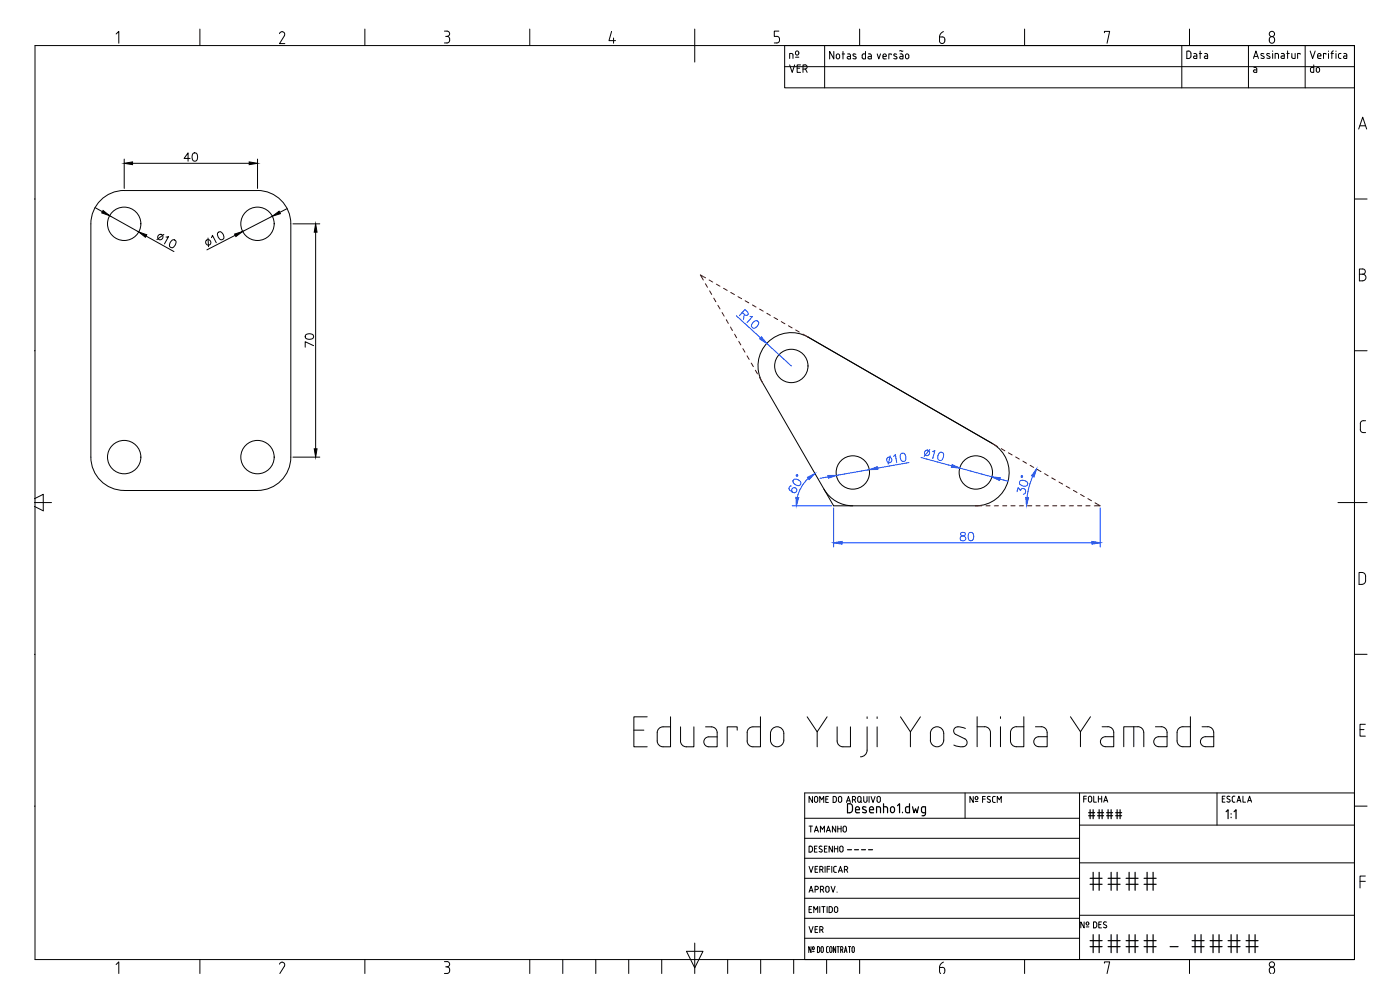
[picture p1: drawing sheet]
<svg xmlns="http://www.w3.org/2000/svg" width="420mm" height="297mm" viewBox="0 0 420 297" stroke-linecap="round" stroke-linejoin="round" font-family="sans-serif">
<defs><g id="words">
<g font-size="9.7">
<text x="326.3" y="268.5">####</text>
<text x="326.3" y="287.2">#### - ####</text>
</g>
<text font-size="7.1" fill="#003fff" x="241.7" y="149.2" transform="rotate(-90 241.7 149.2)">60°</text>
<text font-size="6.6" fill="#720000" x="309.7" y="149.6" transform="rotate(-90 309.7 149.6)">30°</text>
<text font-size="6.2" x="326" y="246.9">####</text>
<g font-size="5.7">
<text x="54.3" y="49.7">40</text>
<text x="95.2" y="105.5" transform="rotate(-90 95.2 105.5)">70</text>
</g>
<text font-size="5.7" fill="#003fff" x="287.2" y="163.3">80</text>
<text font-size="5.3" x="355.2" y="18.7">Data</text>
<g font-size="4.9">
<text x="324.2" y="242">FOLHA</text>
<text x="242" y="250.8">TAMANHO</text>
<text x="242" y="268.8">APROV.</text>
<text x="242" y="281.2">VER</text>
</g>
<text font-size="2.6" x="253.3" y="256.1">----</text>
</g></defs>
<!-- layer: Bloco da legenda -->
<g fill="none" stroke="#000" stroke-width=".3">
<path d="M10.5 13.7h396v274.2h-396zM34.8 10.2l.9-.8v3.6M60 8.7v5M84.7 9.5l.7 .4-.1 .8M84.7 9.5l-.5 .2-.3 .4M85.4 10.7l-1.5 2.4h1.6M109.5 8.7v5M133.4 9.3h.8a.83 .83 0 0 1 .7 1.1 .83 .83 0 0 1-1.1 .5M134.2 10.9a1.01 1.01 0 0 1 .8 1 1.01 1.01 0 0 1-.8 1h-.8M159 8.7v5M183.5 9.4l-.7 2.8h1.9M184.1 11.4v1.6"/>
<path d="M208.5 8.7v9.9M232.4 12.9h.8M233.1 10.9a1.02 1.02 0 0 1 .9 1 1.02 1.02 0 0 1-.9 1M233.8 9.3h-1.4v1.6h.8M235.5 13.7v12.7h171M237 17.5v-1.5l.9 .3 .1 1.2M237 19.5l.8 2.2 .7-2.2M238.7 17.2h1M238.8 15.5a.55 .55 0 0 1 .8 0 .55 .55 0 0 1 0 .8 .55 .55 0 0 1-.8 0zM240.2 19.5h-1v2.2h1M241.6 19.5a.62 .62 0 0 1 .6 .6 .62 .62 0 0 1-.6 .6h-.6M241.6 19.5h-.6v2.2"/>
<path d="M247.5 13.7v12.7M250.2 15.4v2.3l-1.2-2.3v2.3M252 16.7a.5 .5 0 0 0-.5-.5 .5 .5 0 0 0-.5 .5v.5a.5 .5 0 0 0 .5 .5 .5 .5 0 0 0 .5-.5M252 16.7v.5M252.7 16.2h.8M253 15.4v2.3M254.4 16.2h.6l.2 .4v1.1l-.8-.1-.2-.3 .2-.3 .8-.1M256.8 16.3l-.5-.1-.3 .2 .1 .3 .8 .5v.4l-.9-.1M258 8.7v5M259.2 16.2l-.4 .2-.1 .8 .5 .5M259.2 16.2h.5M259.7 15.4v2.3h-.5"/>
<path d="M260.6 16.2h.7l.2 .4v1.1l-.8-.1-.2-.3 .2-.3 .8-.1M263.3 16.2l.4 1.5 .6-1.5M265 16.9h1a.52 .52 0 0 0-.4-.7 .52 .52 0 0 0-.6 .5l.2 .9 .8 .1M267.5 16.4v-.2h-.8v1.5M269.1 16.3l-.6-.1-.3 .2 .2 .3 .8 .5-.1 .4-.9-.1M270.1 16.2h.7l.2 .4v1.1h-.6M270.4 16.9l-.4 .4 .4 .4M270.4 16.9h.6M271 15.3h-1M272 16.2a.5 .5 0 0 1 .7 .5v.5a.5 .5 0 0 1-.5 .5 .5 .5 0 0 1-.5-.5zM281.9 12.3a.79 .79 0 0 0 .8 .8 .79 .79 0 0 0 .8-.8M282 11.1l1.3 .2 .3 1"/>
<path d="M282 11.1v1.2M283.1 9.5l-.9 .8-.2 .8M307.5 8.7v5M331.5 9.8v-.4h1.5l-.8 3.6M354.7 13.7v12.7M357 8.7v5M374.7 13.7v12.7M376.2 17.5l.7-2.2 .8 2.2M376.4 16.9h1.1M379.3 16.2l-.6-.2-.3 .3 .2 .3 .8 .5-.1 .4-.9-.1M381 16.2l-.5-.2-.3 .2 .1 .4 .8 .5v.4l-.9-.1M381.2 11.2a.9 .9 0 0 1 1.3 .8 .9 .9 0 0 1-1.3 .7l-.3-.9z"/>
<path d="M381.9 15.3v.1M381.9 16v1.5M382.7 17.5v-1.5l.9 .2 .1 1.3M384.6 16l.6 .1 .2 .4v1h-.8l-.2-.3 .2-.4h.8M386.2 16h.7M386.4 15.3v2.2M387.7 16v1.3l1 .2v-1.5M390.2 16.3v-.3h-.8v1.5M391.7 13.7v12.7M393.2 15.3l.7 2.2 .8-2.2M394.3 19.5v2.2l-.8-.1-.2-.3M395.4 16.6l.2 .9h.8"/>
<path d="M395.4 16.5a.5 .5 0 0 1 .5-.5 .5 .5 0 0 1 .5 .5M396.4 16.6v.2h-1M397.9 16.3v-.3h-.7v1.5M398.7 15.3v.1M398.7 16v1.5M399.4 16h.8M400.2 15.3l-.5 .5v1.7M400.9 15.3v.1M400.9 16v1.5M402.4 16l-.5 .1-.2 .4v.8l.7 .2M403.3 16l.7 .1 .2 .4v1h-.8l-.2-.3 .2-.4h.8M235.5 20h171"/>
<path d="M239.2 20.5h.8M241.7 20.7l.5 1M376.3 20.2l.8 .2 .1 1.3-1-.2v-.4l.3-.1M376.5 21h.7M394.3 20.2l-1 .2v.9M395.1 20.5a.5 .5 0 0 1 .5-.3 .5 .5 0 0 1 .4 .5v.5a.49 .49 0 0 1-.5 .5 .49 .49 0 0 1-.5-.5zM407.8 38.7l1.2-3.5 1.2 3.5M408.1 37.7h1.7M10.3 59.7h.2M406.5 59.7h3.8M408 82.3h1M409 80.7a.79 .79 0 0 1 .8 .8 .79 .79 0 0 1-.8 .8"/>
<path d="M409 80.7h-1v3.6l1-.1a.98 .98 0 0 0 .9-.9 .98 .98 0 0 0-.9-1M10.3 105.2h.2M406.5 105.2h3.8M408.2 128.9a.9 .9 0 0 0 .9 .9h.7M408.3 127.1v1.8M409.1 126.2a.9 .9 0 0 0-.9 .9M409.2 126.2h.6M10.3 149.6l2.7-1.3v5l-2.7-1.4M10.3 150.8h5.2M401.5 150.8h8.8M407.9 171.8a1.52 1.52 0 0 1 1.9 .7v1.7l-.2 .7a1.69 1.69 0 0 1-1.7 .4zM10.3 196.3h.2"/>
<path d="M406.5 196.3h3.8M408.2 218.9h1.1M409.8 217.3h-1.6v3.6h1.6M243.8 239v1.8l-1-1.8v1.8M244.4 239.4a.5 .5 0 0 1 .5-.4 .5 .5 0 0 1 .5 .4M244.4 239.5v.8a.5 .5 0 0 0 .5 .4 .5 .5 0 0 0 .5-.4v-.8M247.8 239.8h.6M248.6 239h-.8v1.8h.8M251 239.5l-.3-.5h-.7v1.8l.7-.1 .3-.5M251 239.5v.7M251.6 239.5v.8a.5 .5 0 0 0 .5 .4 .5 .5 0 0 0 .5-.4v-.8M251.6 239.4a.5 .5 0 0 1 .5-.4 .5 .5 0 0 1 .5 .4"/>
<path d="M255.8 240l.5-.1a.49 .49 0 0 0 .5-.4 .49 .49 0 0 0-.5-.5h-.5v1.8M256.4 240l.4 .8M257.4 239.4a.5 .5 0 0 1 .5-.4 .5 .5 0 0 1 .5 .4M257.4 239.5v.8a.5 .5 0 0 0 .5 .4 .5 .5 0 0 0 .5-.4v-.8M259.2 239v1.3a.5 .5 0 0 0 .5 .4 .5 .5 0 0 0 .5-.4v-1.3M260.8 239v1.8M261.4 239l.6 1.8 .6-1.8M263.2 239.4a.5 .5 0 0 1 .5-.4 .5 .5 0 0 1 .5 .4M263.2 239.5v.8a.5 .5 0 0 0 .5 .4 .5 .5 0 0 0 .5-.4v-.8M289.6 237.9v7.6M292.1 239v1.8l-1-1.8v1.8M293.5 239.3l-.1-.2a.42 .42 0 0 0-.6 0 .42 .42 0 0 0 0 .7 .42 .42 0 0 0 .7-.2"/>
<path d="M293.5 239.4v.2M294.9 239.8h.8M295.7 239h-.8v1.8M297.2 239.1a.46 .46 0 0 0-.7-.1 .46 .46 0 0 0 0 .7l.6 .3a.49 .49 0 0 1-.1 .8 .49 .49 0 0 1-.7-.3M298.7 239l-.8 .2v1.1l.2 .4 .6 .1M324 237.9v50M365.2 237.9v9.7M366.8 239.7h.6M367.6 238.9h-.8v1.8h.8M369.1 239a.46 .46 0 0 0-.7-.1 .46 .46 0 0 0 0 .7l.8 .6-.4 .5M370.6 238.9h-.6l-.2 .5 .1 1.1 .7 .2M373 238.9v1.8h.8"/>
<path d="M406.5 237.9h-165v50M10.3 241.9h.2M241.5 257.5h82.5M241.5 251.5h82.5M241.5 245.5h82.5M242.8 259.9l.6 1.8 .6-1.8M243.3 255.7l.4-.3a1.21 1.21 0 0 0-.2-1.5h-.7v1.8h.5M244.4 254.7h.6M245.2 253.9h-.8v1.8h.8M245.4 259.9h-.8v1.8h.8M246 240.8v-1.8l.6 1 .6-1v1.8M246.2 253.9l.5 .1"/>
<path d="M246.2 253.9l-.4 .4 .8 .6M246.5 259.9a.5 .5 0 0 1 .5 .5 .5 .5 0 0 1-.5 .5M246.5 259.9h-.5v1.8M246.6 254.9a.48 .48 0 0 1 0 .8 .48 .48 0 0 1-.8-.2M247.4 254.7h.6M247.6 259.9v1.8M248.2 253.9h-.8v1.8h.8M249 259.9h-.8v1.8M249.6 259.9v1.8M249.8 253.9v1.8l-1-1.8v1.8M250.4 253.9v1.8M250.4 254.7h1"/>
<path d="M250.7 259.9l-.5 .5M250.7 259.9h.3M251.4 253.9v1.8M253 254.3a.5 .5 0 0 0-.5-.4 .5 .5 0 0 0-.5 .4v.9a.5 .5 0 0 0 .5 .5 .5 .5 0 0 0 .5-.5M254 240.8l.6-1.8 .6 1.8M254.2 240.3h.8M258.1 240.4l.5 .4M292.7 240.5h.8M299.3 240.8v-1.8l.6 1 .6-1v1.8M324 258.9h82.5M324 247.6h82.5M368.2 240.5l.6 .2"/>
<path d="M371.2 240.7l.6-1.8 .6 1.8M371.4 240.2h.8M374.4 240.7l.6-1.8 .6 1.8M374.6 240.2h.8M406.5 241.9h3.8M241.5 275.5h82.5M241.5 269.5h82.5M241.5 263.5h82.5M242.8 272.8h.6M243.6 272h-.8v1.8h.8M244.2 273.8v-1.8l.6 1 .6-1v1.8M244.6 260.8h.6"/>
<path d="M246 272v1.8M246 260.9h.5M246.6 272h1M246.6 260.9l.4 .8M247.1 272v1.8M248.2 272v1.8M248.2 260.8h.8M249.8 272.6l-.3-.5-.7-.1v1.8l.7-.1 .3-.4M249.8 272.6v.7M250.2 260.4l.1 1.1 .7 .2M250.5 272.3a.5 .5 0 0 1 .5-.3 .5 .5 0 0 1 .4 .5v.8a.5 .5 0 0 1-.5 .5 .5 .5 0 0 1-.5-.5zM251.6 261.7l.6-1.8 .6 1.8"/>
<path d="M251.8 261.3h.9M253.4 260.9h.5a.5 .5 0 0 0 .5-.4 .5 .5 0 0 0-.5-.6h-.5v1.8M254 260.9l.4 .8M324 274.6h82.5M408.2 264.4h1.6M409.8 262.8h-1.6v3.6M34.8 289.4l.9-.8v3.5M60 287.9v4.2M84.7 288.7l.7 .4-.1 .8M84.7 288.7l-.5 .2-.3 .4M85.4 289.9l-1.4 2.2M109.5 287.9v4.2"/>
<path d="M133.4 288.5h.8M133.8 290.1h.4M134.2 288.5a.79 .79 0 0 1 .7 .8 .79 .79 0 0 1-.7 .8M134.2 290.1a1.01 1.01 0 0 1 .8 1 1.01 1.01 0 0 1-.8 1h-.8M159 287.9v4.2M168.9 287.9v4.2M178.8 287.9v4.2M188.7 287.9v4.2M198.6 287.9v4.2M206 285.4h5l-2.5 5zM208.5 283v9.1M218.4 287.9v4.2"/>
<path d="M228.3 287.9v4.2M238.2 287.9v4.2M241.5 281.5h82.5M243.4 284v1.8l-.7-1.8v1.8M243.8 285.5h.6M244 284.1a.43 .43 0 0 1 .4 .4 .43 .43 0 0 1-.4 .4zM245.3 284a.52 .52 0 0 1 .7 .6v.7a.51 .51 0 0 1-.7 .5zM246.4 285.3l.3 .5 .4-.5M247.1 284.5l-.2-.4h-.3l-.2 1.2M247.1 284.5v.8M248.1 287.9v4.2M248.6 284l-.5 .2-.1 1.2 .2 .4h.4"/>
<path d="M249 285.3l.3 .5 .4-.5M249 285.3v-1.1l.3-.2 .3 .2 .1 1.1M250.8 284v1.8l-.7-1.8v1.8M251.2 284h.7M251.5 284v1.8M252.3 285h.3M252.6 285l.3-.3v-.5l-.6-.2v1.8M252.7 285l.3 .8M253.4 285.8l.4-1.8 .4 1.8M253.5 285.3h.6M254.6 284h.7M255 284v1.8"/>
<path d="M255.7 285.3v-1.1l.3-.2 .4 .2v1.1M255.7 285.3l.3 .5 .4-.5M258 287.9v4.2M282 290.3v1.4l.3 .4M282 290.3h.8M282.8 290.2a1.02 1.02 0 0 1 .8 .8 1.02 1.02 0 0 1-.4 1.1M283.1 288.7l-.9 .8-.2 .8M307.5 287.9v4.2M331.5 289v-.4h1.5l-.8 3.5M357 287.9v4.2M381.5 292.1a.92 .92 0 0 1-.5-1.4 .92 .92 0 0 1 1.4 0l.1 .9-.5 .5"/>
<circle cx="381.7" cy="10.2" r=".79"/>
<circle cx="381.7" cy="289.4" r=".79"/>
</g>
<g fill="none" stroke="#000" stroke-width=".36">
<path d="M254.3 241.2h.7a.85 .85 0 0 1 .8 .8v1a.81 .81 0 0 1-.8 .8l-.7 .1zM256.8 243h1.1a.62 .62 0 0 0-.4-.9 .62 .62 0 0 0-.7 .6v.9l1.1 .3M259.9 242.2a.55 .55 0 0 0-.7-.2 .55 .55 0 0 0-.3 .6l.9 .5 .2 .5-.3 .2-.9-.1M260.9 243h1.3a.63 .63 0 0 0-.5-.9 .63 .63 0 0 0-.8 .6l.3 1.1 1 .1M263.1 243.9v-1.8l1.1 .2 .1 1.6M265.2 242.1l.6-.1 .5 .3 .1 1.6M265.2 241.2v2.7M267.4 242.2l.4-.2 .5 .2 .1 1a.59 .59 0 0 1-.5 .6 .59 .59 0 0 1-.6-.6zM269.4 241.7l.6-.5v2.7M270.9 243.7v.2M273 241.2v2.7l-1-.1a1.33 1.33 0 0 1-.2-1.5l.5-.3 .7 .1M273.9 242.1l.4 1.8 .5-1.2 .4 1.2 .5-1.8"/>
<path d="M277.8 243.9l-1.2-.3a1.33 1.33 0 0 1 .2-1.5h1l-.1 2.1-.2 .5-.8 .1M368 243.5l.6-.5v2.6M369.5 244.1v.2M369.5 245.2v.1M370.4 243.5l.6-.5v2.6"/>
</g>
<!-- layer: 0 -->
<g fill="none" stroke="#000" stroke-width=".3">
<path d="M37.3 47.7v8.8M39.8 49h35M77.3 47.7v8.8M28.5 62.3l2.2 1.2M32.9 64.7l8.7 4.9M43.8 70.8l8.4 4.7M49.2 70.3l-2.1 1.6M49.8 71.1l.8-.1-1.2 2.2M51.6 72.1a.76 .76 0 0 1 .8-.1 .76 .76 0 0 1 .4 .8 1.27 1.27 0 0 1-1.7 1.4 1.37 1.37 0 0 1 .5-2.1zM62.4 71.4l.2 2.6M63.4 71.3l.4-.7 1.1 2.2M65.3 70a.82 .82 0 0 1 1.2-.3 1.18 1.18 0 0 1 .7 1.2 1.18 1.18 0 0 1-.9 1.1 1.94 1.94 0 0 1-1-2z"/>
<path d="M70.6 70.6l-8.5 4.4M81.7 64.9l-8.9 4.5M86.2 62.6l-2.2 1.1M87.9 67.2h8.1M94.7 69.7v65M230.4 102.7a10 10 0 0 1 12.1-1.6l55.4 32a10 10 0 0 1 4.6 11.3 10 10 0 0 1-9.6 7.4h-42.7l-21.4-37a10 10 0 0 1 1.6-12.1zM87.9 137.2h8.1M37.3 147.2a10 10 0 0 1-10-10v-70a10 10 0 0 1 10-10h40a10 10 0 0 1 10 10v70a10 10 0 0 1-10 10M37.3 147.2h40M247.3 146.8a10 10 0 0 0 8.6 5M190.2 219.1h3M194.2 215.1h-4v9h4"/>
<path d="M201.2 215.1v9h-2.2a1.75 1.75 0 0 1-1.8-1.8v-2.5a1.75 1.75 0 0 1 1.8-1.7h2.2M204.2 218.1v4.2a1.75 1.75 0 0 0 1.8 1.8h2.2v-6M211.7 218.1h1.8M213.5 218.1a1.75 1.75 0 0 1 1.7 1.7v4.3h-2.5a1.49 1.49 0 0 1-1.5-1.5 1.49 1.49 0 0 1 1.5-1.5h2.5M221.2 219.1v-1h-3v6M228.2 215.1v9h-2.2a1.75 1.75 0 0 1-1.8-1.8v-2.5a1.71 1.71 0 0 1 1.8-1.7h2.2M231.8 218.6a2 2 0 0 1 2.2-.4 2 2 0 0 1 1.2 1.9 3.6 3.6 0 0 1-.6 3.4 2 2 0 0 1-2.1 .4 2 2 0 0 1-1.3-1.8 3.6 3.6 0 0 1 .6-3.5zM242.2 215.1l3 4.5 3-4.5M245.2 219.6v4.5M251.2 218.1v4.2a1.75 1.75 0 0 0 1.8 1.8h2.2v-6M260.2 218.1v7a2 2 0 0 1-2 2M260.2 215.1v.5"/>
<path d="M263.2 215.1v.5M263.2 218.1v6M270.2 215.1l3 4.5 3-4.5M273.2 219.6v4.5M287.5 218.1l2.2 .5M287.5 218.1a1.22 1.22 0 0 0-1.2 .9 1.22 1.22 0 0 0 .5 1.4l2.8 1.3M293.3 218.1l2.2-.1a1.75 1.75 0 0 1 1.8 1.8v4.2M293.3 215.1v8.9M300.3 215.1v.5M300.3 218.1v5.9M307.3 215.1v8.9h-2.3a1.75 1.75 0 0 1-1.7-1.7v-2.5a1.75 1.75 0 0 1 1.7-1.8l2.3 .1M310.8 218.1a3.1 3.1 0 0 1 2.9 .4l.5 1.3"/>
<path d="M314.3 219.8v4.2h-2.6a1.5 1.5 0 0 1-1.5-1.4 1.5 1.5 0 0 1 1.5-1.6h2.6M321.3 215.1l3 4.5 3-4.5M324.3 219.6v4.4M330.8 218.1a3.1 3.1 0 0 1 2.9 .4l.5 1.3v4.2h-2.4a1.5 1.5 0 0 1-1.6-1.4 1.5 1.5 0 0 1 1.5-1.6h2.5M340.3 218.1v5.9M346.8 218.1a3.1 3.1 0 0 1 2.9 .4l.6 1.3v4.2h-2.5a1.5 1.5 0 0 1-1.5-1.4 1.5 1.5 0 0 1 1.4-1.6h2.6M357.3 215.1v8.9h-2.3a1.75 1.75 0 0 1-1.7-1.7v-2.5a1.75 1.75 0 0 1 1.7-1.8l2.3 .1M360.8 218.1h1.7M362.5 218a1.75 1.75 0 0 1 1.7 1.8l.1 4.2h-2.5a1.5 1.5 0 0 1-1.5-1.4 1.5 1.5 0 0 1 1.5-1.6h2.5M279.2 220.1a2 2 0 0 1 2-2 2 2 0 0 1 2 2 3.6 3.6 0 0 1-.6 3.4 2 2 0 0 1-2.1 .4 2 2 0 0 1-1.3-1.8M279.2 220.1v2M289.5 221.7a1.31 1.31 0 0 1 .6 1.6 1.31 1.31 0 0 1-1.6 .8l-2.2-.6"/>
<path d="M337.3 224v-5.9h4.2a1.71 1.71 0 0 1 1.7 1.7l.1 4.2"/>
<circle cx="37.3" cy="67.2" r="5"/>
<circle cx="48.1" cy="71.1" r=".82"/>
<circle cx="62.5" cy="72.7" r=".82"/>
<circle cx="77.3" cy="67.2" r="5"/>
<circle cx="237.5" cy="109.8" r="5"/>
<circle cx="37.3" cy="137.1" r="5"/>
<circle cx="77.3" cy="137.1" r="5"/>
<circle cx="255.9" cy="141.8" r="5"/>
<circle cx="292.9" cy="141.8" r="5"/>
</g>
<path d="M37.3 49l2.5-.4v.8zM74.8 48.6l2.5 .4-2.5 .4zM30.9 63.2l2 1.5-2.4-.8zM41.6 69.6l2.4 .8-.4 .8zM70.4 70.2l2.4-.8-2 1.6zM81.7 64.9l2.1-1.5 .3 .7zM94.7 67.2l.5 2.5h-.9zM94.3 134.7h.9l-.5 2.5z" fill="#000" stroke="#000" stroke-width=".3"/>
<!-- layer: azul -->
<g fill="none" stroke="#003fff" stroke-width=".3">
<path d="M221 94.8l7.3 6.6M222.8 93.8l1.1 .8 .4-.1 .3-.4-.2-.5-.8-.7-1.7 1.8M223.4 94.3l-.3 1.5M225.1 94.9l.8 .1-1.7 1.8M226.1 96.6l.5-.3a.76 .76 0 0 1 .9 .1 .76 .76 0 0 1 .2 .8 1.26 1.26 0 0 1-2 1 1.16 1.16 0 0 1 .4-1.6zM230.1 103.1l7.4 6.7M267.2 136.7l-.7 2.6M268.2 136.9l.5-.5 .4 2.4M270.3 136.2a.84 .84 0 0 1 1.3 .1 1.27 1.27 0 0 1-.5 2.2 1.6 1.6 0 0 1-.8-2.3zM272.8 138.8l-9.5 1.7M276.4 137.3l9.2 2.5M279 134.9l-1.6 2"/>
<path d="M279.9 135.5l.7-.3-.7 2.4M281.8 136a.77 .77 0 0 1 .8-.3 .77 .77 0 0 1 .6 .7 1.25 1.25 0 0 1-1.3 1.7 1.36 1.36 0 0 1-.1-2.1zM237.8 151.8h11.8M248.6 143.1l-2.5 .4M250.2 152.4v11.7M260.9 140.9l-9.9 1.7M288 140.4l9.7 2.7M300.1 143.7l2.4 .7M330.2 152.4v11.7M252.7 162.9h75"/>
<circle cx="266.9" cy="138" r=".83"/>
<circle cx="278.2" cy="135.8" r=".82"/>
</g>
<g fill="#003fff" stroke="#003fff" stroke-width=".3">
<path d="M250.2 162.9l2.5-.4v.8z"/>
<path d="M327.7 162.5l2.5 .4-2.5 .4z"/>
<path d="M248.5 142.7l2.5-.1-2.3 .9z"/>
<path d="M260.9 140.9l2.4-.8 .1 .8z"/>
<path d="M297.7 143.1l2.5 .2-.2 .8z"/>
<path d="M285.7 139.4l2.3 1-2.5-.2z"/>
<path d="M242.3 143.2l2.3-1.1-1.8 1.8z"/>
<path d="M238.9 149.2l.8 .1-.7 2.5z"/>
<path d="M228.5 101.1l1.6 2-2.1-1.4z"/>
</g>
<!-- layer: pontilhado -->
<g fill="none" stroke="#720000" stroke-width=".3">
<path d="M211.7 85.1l.6 1.1M211.7 83.4l-1.5-.9 .9 1.5M212.8 84l1.1 .6M213 87.3l.6 1M214.2 89.5l.6 1M215 85.3l1.1 .6M215.5 91.6l.6 1.1M216.7 93.8l.6 1M217.2 86.5l1 .6M218 95.9l.6 1.1M219.2 98.1l.6 1.1M219.3 87.8l1.1 .6"/>
<path d="M221.5 89l1.1 .6M223.6 90.3l1.1 .6M225.8 91.5l1.1 .6M228 92.8l1.1 .6M230.1 94l1.1 .6M232.3 95.3l1.1 .6M234.5 96.5l1 .6M236.6 97.7l1.1 .7M238.8 99l1.1 .6M220.5 100.3l.6 1M221.7 102.4l.6 1.1M223 104.6l.6 1.1"/>
<path d="M224.2 106.8l.6 1M225.5 108.9l.6 1.1M226.7 111.1l.6 1.1M228 113.3l.8 1.5M241 100.2l1.5 .9M297.9 133.1l1.5 .9M300.5 134.6l1.1 .7M302.6 135.9l1.1 .6M304.8 137.1l1.1 .7M307 138.4l1.1 .6M292.9 151.8h1.7M295.9 151.8h1.2"/>
<path d="M298.4 151.8h1.2M300.9 151.8h1.2M310.9 151.8h1.3M311.3 140.9l1.1 .6M313.4 151.8h1.2M313.5 142.1l1.1 .6M315.6 143.4l1.1 .6M315.9 151.8h1.2M317.8 144.6l1.1 .6M318.4 151.8h1.2M320 145.9l1.1 .6M320.9 151.8h1.2"/>
<path d="M322.1 147.1l1.1 .6M323.4 151.8h1.2M324.3 148.4l1.1 .6M325.9 151.8h1.2M326.5 149.6l1.1 .6M328.6 150.9l1.6 .9h-1.8"/>
</g>
<use href="#words"/>
</svg>
